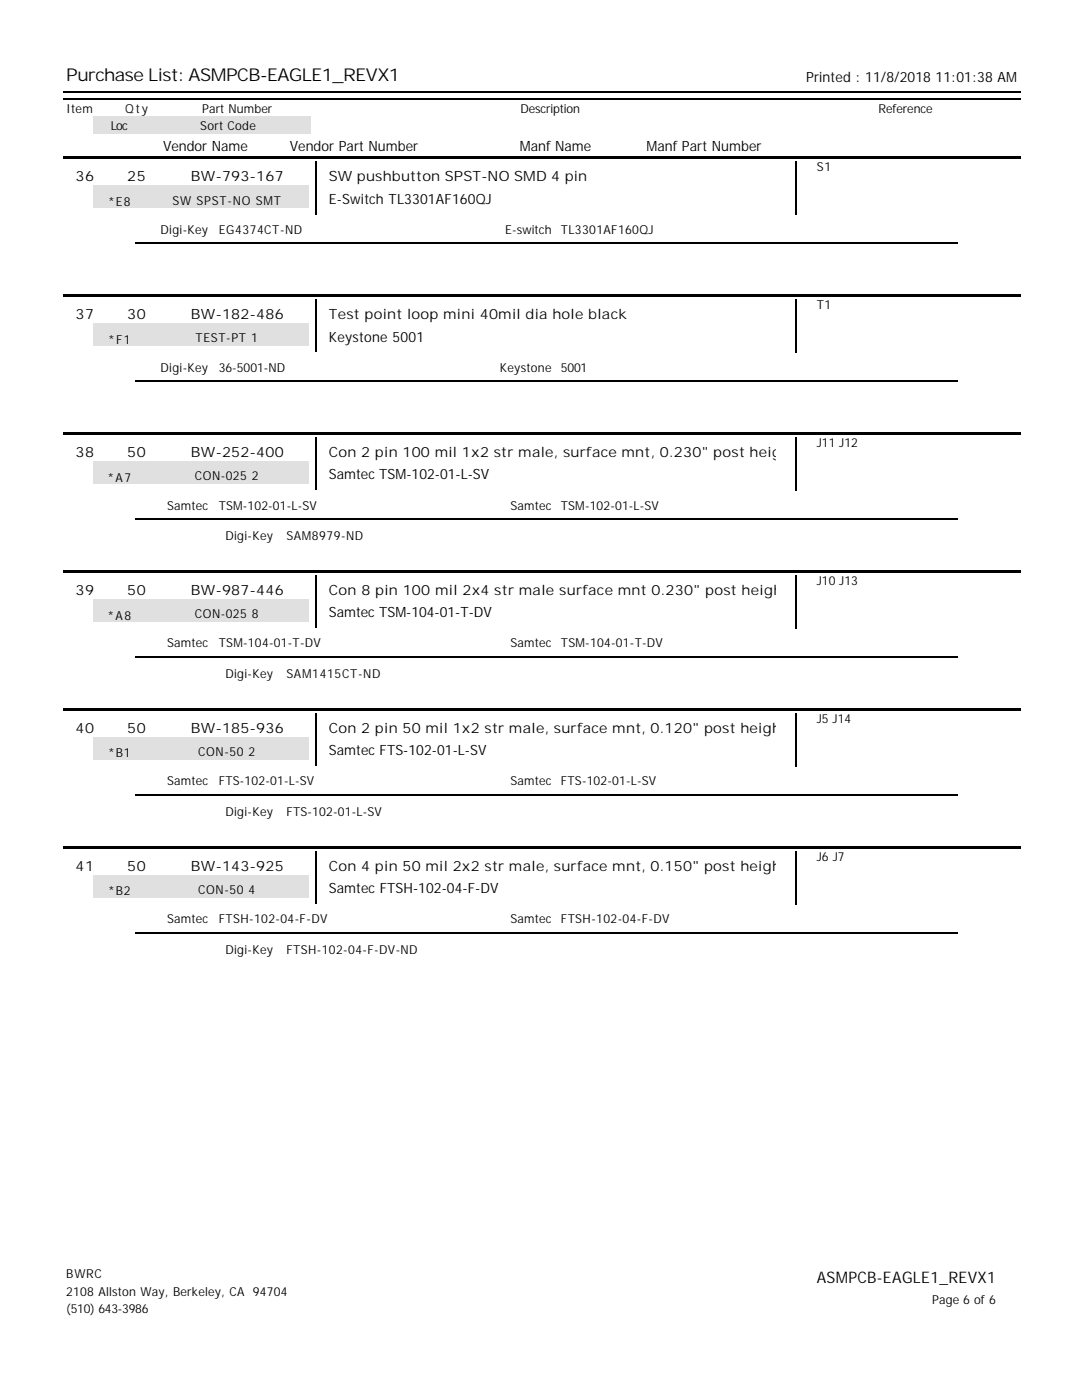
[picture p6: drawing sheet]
<svg xmlns="http://www.w3.org/2000/svg" width="216mm" height="279mm" viewBox="0 0 216 279" stroke-linecap="round" stroke-linejoin="round" font-family="sans-serif">
<defs><g id="words">
<text font-size="3.5" x="13.2" y="16.2">Purchase List: ASMPCB-EAGLE1_REVX1</text>
<text font-size="3.2" x="163" y="256.1">ASMPCB-EAGLE1_REVX1</text>
<g font-size="2.8">
<text x="160.9" y="16.3">Printed : 11/8/2018 11:01:38 AM</text>
<text x="32.5" y="30.1">Vendor Name</text>
<text x="57.8" y="30.1">Vendor Part Number</text>
<text x="103.7" y="30.1">Manf Name</text>
<text x="129" y="30.1">Manf Part Number</text>
<text x="15.1" y="36.2">36</text>
<text x="25.4" y="36.2">25</text>
<text x="38.1" y="36.2">BW-793-167</text>
<text x="65.6" y="36.2">SW pushbutton SPST-NO SMD 4 pin</text>
<text x="65.6" y="40.7">E-Switch TL3301AF160QJ</text>
<text x="15.1" y="63.7">37</text>
<text x="25.4" y="63.7">30</text>
<text x="38.1" y="63.7">BW-182-486</text>
<text x="65.6" y="63.7">Test point loop mini 40mil dia hole black</text>
<text x="65.6" y="68.2">Keystone 5001</text>
<text x="15.1" y="91.2">38</text>
<text x="25.4" y="91.2">50</text>
<text x="38.1" y="91.2">BW-252-400</text>
<text x="65.6" y="91.2">Con 2 pin 100 mil 1x2 str male, surface mnt, 0.230&quot; post height</text>
<text x="65.6" y="95.7">Samtec TSM-102-01-L-SV</text>
<text x="15.1" y="118.7">39</text>
<text x="25.4" y="118.7">50</text>
<text x="38.1" y="118.7">BW-987-446</text>
<text x="65.6" y="118.7">Con 8 pin 100 mil 2x4 str male surface mnt 0.230&quot; post height</text>
<text x="65.6" y="123.2">Samtec TSM-104-01-T-DV</text>
<text x="15.1" y="146.2">40</text>
<text x="25.4" y="146.2">50</text>
<text x="38.1" y="146.2">BW-185-936</text>
<text x="65.6" y="146.2">Con 2 pin 50 mil 1x2 str male, surface mnt, 0.120&quot; post height</text>
<text x="65.6" y="150.7">Samtec FTS-102-01-L-SV</text>
<text x="15.1" y="173.7">41</text>
<text x="25.4" y="173.7">50</text>
<text x="38.1" y="173.7">BW-143-925</text>
<text x="65.6" y="173.7">Con 4 pin 50 mil 2x2 str male, surface mnt, 0.150&quot; post height</text>
<text x="65.6" y="178.2">Samtec FTSH-102-04-F-DV</text>
</g>
<g font-size="2.5">
<text x="13.2" y="22.6">Item</text>
<text x="25" y="22.6">Qty</text>
<text x="40.3" y="22.6">Part Number</text>
<text x="103.8" y="22.6">Description</text>
<text x="175.3" y="22.6">Reference</text>
<text x="22.1" y="26">Loc</text>
<text x="40" y="26">Sort Code</text>
<text x="163" y="34.2">S1</text>
<text x="21.6" y="41.1">*E8</text>
<text x="34.4" y="40.8">SW SPST-NO SMT</text>
<text x="32" y="46.7">Digi-Key</text>
<text x="43.7" y="46.7">EG4374CT-ND</text>
<text x="100.8" y="46.7">E-switch</text>
<text x="111.9" y="46.7">TL3301AF160QJ</text>
<text x="163" y="61.7">T1</text>
<text x="21.6" y="68.6">*F1</text>
<text x="39" y="68.4">TEST-PT 1</text>
<text x="32" y="74.2">Digi-Key</text>
<text x="43.7" y="74.2">36-5001-ND</text>
<text x="99.7" y="74.2">Keystone</text>
<text x="111.9" y="74.2">5001</text>
<text x="163" y="89.3">J11 J12</text>
<text x="38.9" y="95.9">CON-025 2</text>
<text x="21.4" y="96.1">*A7</text>
<text x="33.3" y="101.7">Samtec</text>
<text x="43.7" y="101.7">TSM-102-01-L-SV</text>
<text x="101.9" y="101.7">Samtec</text>
<text x="111.9" y="101.7">TSM-102-01-L-SV</text>
<text x="45" y="107.8">Digi-Key</text>
<text x="57.1" y="107.8">SAM8979-ND</text>
<text x="163" y="116.8">J10 J13</text>
<text x="21.4" y="123.6">*A8</text>
<text x="38.9" y="123.4">CON-025 8</text>
<text x="33.3" y="129.2">Samtec</text>
<text x="43.7" y="129.2">TSM-104-01-T-DV</text>
<text x="101.9" y="129.2">Samtec</text>
<text x="111.9" y="129.2">TSM-104-01-T-DV</text>
<text x="45" y="135.3">Digi-Key</text>
<text x="57.1" y="135.3">SAM1415CT-ND</text>
<text x="163" y="144.3">J5 J14</text>
<text x="21.6" y="151.2">*B1</text>
<text x="39.6" y="150.9">CON-50 2</text>
<text x="33.3" y="156.7">Samtec</text>
<text x="43.7" y="156.7">FTS-102-01-L-SV</text>
<text x="101.9" y="156.7">Samtec</text>
<text x="111.9" y="156.7">FTS-102-01-L-SV</text>
<text x="45" y="162.8">Digi-Key</text>
<text x="57.1" y="162.8">FTS-102-01-L-SV</text>
<text x="163" y="171.8">J6 J7</text>
<text x="21.6" y="178.7">*B2</text>
<text x="39.6" y="178.4">CON-50 4</text>
<text x="33.3" y="184.2">Samtec</text>
<text x="43.7" y="184.2">FTSH-102-04-F-DV</text>
<text x="101.9" y="184.2">Samtec</text>
<text x="111.9" y="184.2">FTSH-102-04-F-DV</text>
<text x="45" y="190.3">Digi-Key</text>
<text x="57.1" y="190.3">FTSH-102-04-F-DV-ND</text>
<text x="13.2" y="255.1">BWRC</text>
<text x="13.2" y="258.6">2108 Allston Way, Berkeley, CA 94704</text>
<text x="13.2" y="262">(510) 643-3986</text>
<text x="186" y="260.2">Page 6 of 6</text>
</g>
</g></defs>
<path d="M12.7 18.4h191" fill="none" stroke="#000" stroke-width=".26"/>
<g fill="#fff">
<path d="M27 27h28v4h-28z"/>
<path d="M56.6 27h28.1v4h-28.1z"/>
<path d="M96.8 27h28.1v4h-28.1z"/>
<path d="M126.5 27h28.3v4h-28.3z"/>
</g>
<path d="M12.7 19.7h191" fill="none" stroke="#000" stroke-width=".26"/>
<g fill="#e0e0e0">
<path d="M18.5 23.3h10.9v3.4h-10.9z"/>
<path d="M29.4 23.3h32.5v3.4h-32.5z"/>
</g>
<g fill="#fff">
<path d="M65.1 32.5h89.7v4.5h-89.7z"/>
<path d="M65.1 37h89.7v4.5h-89.7z"/>
</g>
<path d="M158.9 32.3v10.6" fill="none" stroke="#000" stroke-width=".26"/>
<path d="M29.1 37h32.5v4.5h-32.5z" fill="#e0e0e0"/>
<path d="M14 42.9h28.1v4.5h-28.1z" fill="#fff"/>
<path d="M63.1 32.3v10.6" fill="none" stroke="#000" stroke-width=".26"/>
<g fill="#fff">
<path d="M43.1 42.9h45v4.5h-45z"/>
<path d="M88.9 42.9h21.7v4.5h-21.7z"/>
<path d="M111.4 42.9h45v4.5h-45z"/>
</g>
<path d="M12.7 31.2h191v.6h-191z" fill="#000"/>
<path d="M18.5 37h10.9v4.5h-10.9z" fill="#e0e0e0"/>
<path d="M27 48.6h164" fill="none" stroke="#000" stroke-width=".26"/>
<g fill="#fff">
<path d="M27 48.9h28v4.5h-28z"/>
<path d="M56.6 48.9h45v4.5h-45z"/>
<path d="M56.6 53.4h45v4.5h-45z"/>
<path d="M27 53.4h28v4.5h-28z"/>
<path d="M145.8 48.9h45v4.5h-45z"/>
<path d="M116.2 48.9h28v4.5h-28z"/>
<path d="M116.2 53.4h28v4.5h-28z"/>
<path d="M145.8 53.4h45v4.5h-45z"/>
<path d="M65.1 60.1h89.7v4.5h-89.7z"/>
<path d="M65.1 64.6h89.7v4.5h-89.7z"/>
</g>
<path d="M158.9 59.8v10.6" fill="none" stroke="#000" stroke-width=".26"/>
<path d="M29.1 64.6h32.5v4.5h-32.5z" fill="#e0e0e0"/>
<path d="M14 70.4h28.1v4.5h-28.1z" fill="#fff"/>
<path d="M63.1 59.8v10.6" fill="none" stroke="#000" stroke-width=".26"/>
<g fill="#fff">
<path d="M43.1 70.4h45v4.5h-45z"/>
<path d="M88.9 70.4h21.7v4.5h-21.7z"/>
<path d="M111.4 70.4h45v4.5h-45z"/>
</g>
<path d="M12.7 58.7h191v.6h-191z" fill="#000"/>
<path d="M18.5 64.6h10.9v4.5h-10.9z" fill="#e0e0e0"/>
<path d="M27 76.1h164" fill="none" stroke="#000" stroke-width=".26"/>
<g fill="#fff">
<path d="M27 76.5h28v4.5h-28z"/>
<path d="M56.6 76.5h45v4.5h-45z"/>
<path d="M56.6 81h45v4.5h-45z"/>
<path d="M27 81h28v4.5h-28z"/>
<path d="M145.8 76.5h45v4.5h-45z"/>
<path d="M116.2 76.5h28v4.5h-28z"/>
<path d="M116.2 81h28v4.5h-28z"/>
<path d="M145.8 81h45v4.5h-45z"/>
<path d="M65.1 87.6h89.7v4.5h-89.7z"/>
<path d="M65.1 92.1h89.7v4.5h-89.7z"/>
</g>
<path d="M158.9 87.3v10.6" fill="none" stroke="#000" stroke-width=".26"/>
<path d="M29.1 92.1h32.5v4.5h-32.5z" fill="#e0e0e0"/>
<path d="M14 97.9h28.1v4.5h-28.1z" fill="#fff"/>
<path d="M63.1 87.3v10.6" fill="none" stroke="#000" stroke-width=".26"/>
<g fill="#fff">
<path d="M43.1 97.9h45v4.5h-45z"/>
<path d="M88.9 97.9h21.7v4.5h-21.7z"/>
<path d="M111.4 97.9h45v4.5h-45z"/>
</g>
<path d="M12.7 86.3h191v.5h-191z" fill="#000"/>
<path d="M18.5 92.1h10.9v4.5h-10.9z" fill="#e0e0e0"/>
<path d="M27 103.6h164" fill="none" stroke="#000" stroke-width=".26"/>
<g fill="#fff">
<path d="M27 104h28v4.5h-28z"/>
<path d="M56.6 104h45v4.5h-45z"/>
<path d="M56.6 108.5h45v4.5h-45z"/>
<path d="M27 108.5h28v4.5h-28z"/>
<path d="M145.8 104h45v4.5h-45z"/>
<path d="M116.2 104h28v4.5h-28z"/>
<path d="M116.2 108.5h28v4.5h-28z"/>
<path d="M145.8 108.5h45v4.5h-45z"/>
<path d="M65.1 115.1h89.7v4.5h-89.7z"/>
<path d="M65.1 119.6h89.7v4.5h-89.7z"/>
</g>
<path d="M158.9 114.8v10.6" fill="none" stroke="#000" stroke-width=".26"/>
<path d="M29.1 119.6h32.5v4.5h-32.5z" fill="#e0e0e0"/>
<path d="M14 125.4h28.1v4.5h-28.1z" fill="#fff"/>
<path d="M63.1 114.8v10.6" fill="none" stroke="#000" stroke-width=".26"/>
<g fill="#fff">
<path d="M43.1 125.4h45v4.5h-45z"/>
<path d="M88.9 125.4h21.7v4.5h-21.7z"/>
<path d="M111.4 125.4h45v4.5h-45z"/>
</g>
<path d="M12.7 113.8h191v.5h-191z" fill="#000"/>
<path d="M18.5 119.6h10.9v4.5h-10.9z" fill="#e0e0e0"/>
<path d="M27 131.1h164" fill="none" stroke="#000" stroke-width=".26"/>
<g fill="#fff">
<path d="M27 131.5h28v4.5h-28z"/>
<path d="M56.6 131.5h45v4.5h-45z"/>
<path d="M56.6 136h45v4.5h-45z"/>
<path d="M27 136h28v4.5h-28z"/>
<path d="M145.8 131.5h45v4.5h-45z"/>
<path d="M116.2 131.5h28v4.5h-28z"/>
<path d="M116.2 136h28v4.5h-28z"/>
<path d="M145.8 136h45v4.5h-45z"/>
<path d="M65.1 142.6h89.7v4.5h-89.7z"/>
<path d="M65.1 147.1h89.7v4.5h-89.7z"/>
</g>
<path d="M158.9 142.3v10.6" fill="none" stroke="#000" stroke-width=".26"/>
<path d="M29.1 147.1h32.5v4.5h-32.5z" fill="#e0e0e0"/>
<path d="M14 152.9h28.1v4.5h-28.1z" fill="#fff"/>
<path d="M63.1 142.3v10.6" fill="none" stroke="#000" stroke-width=".26"/>
<g fill="#fff">
<path d="M43.1 152.9h45v4.5h-45z"/>
<path d="M88.9 152.9h21.7v4.5h-21.7z"/>
<path d="M111.4 152.9h45v4.5h-45z"/>
</g>
<path d="M12.7 141.3h191v.5h-191z" fill="#000"/>
<path d="M18.5 147.1h10.9v4.5h-10.9z" fill="#e0e0e0"/>
<path d="M27 158.6h164" fill="none" stroke="#000" stroke-width=".26"/>
<g fill="#fff">
<path d="M27 159h28v4.5h-28z"/>
<path d="M56.6 159h45v4.5h-45z"/>
<path d="M56.6 163.5h45v4.5h-45z"/>
<path d="M27 163.5h28v4.5h-28z"/>
<path d="M145.8 159h45v4.5h-45z"/>
<path d="M116.2 159h28v4.5h-28z"/>
<path d="M116.2 163.5h28v4.5h-28z"/>
<path d="M145.8 163.5h45v4.5h-45z"/>
<path d="M65.1 170.1h89.7v4.5h-89.7z"/>
<path d="M65.1 174.6h89.7v4.5h-89.7z"/>
</g>
<path d="M158.9 169.9v10.5" fill="none" stroke="#000" stroke-width=".26"/>
<path d="M29.1 174.6h32.5v4.5h-32.5z" fill="#e0e0e0"/>
<path d="M14 180.4h28.1v4.5h-28.1z" fill="#fff"/>
<path d="M63.1 169.9v10.5" fill="none" stroke="#000" stroke-width=".26"/>
<g fill="#fff">
<path d="M43.1 180.4h45v4.5h-45z"/>
<path d="M88.9 180.4h21.7v4.5h-21.7z"/>
<path d="M111.4 180.4h45v4.5h-45z"/>
</g>
<path d="M12.7 168.8h191v.5h-191z" fill="#000"/>
<path d="M18.5 174.6h10.9v4.5h-10.9z" fill="#e0e0e0"/>
<path d="M27 186.1h164" fill="none" stroke="#000" stroke-width=".26"/>
<g fill="#fff">
<path d="M27 186.5h28v4.5h-28z"/>
<path d="M56.6 186.5h45v4.5h-45z"/>
<path d="M56.6 191h45v4.5h-45z"/>
<path d="M27 191h28v4.5h-28z"/>
<path d="M145.8 186.5h45v4.5h-45z"/>
<path d="M116.2 186.5h28v4.5h-28z"/>
<path d="M116.2 191h28v4.5h-28z"/>
<path d="M145.8 191h45v4.5h-45z"/>
</g>
<use href="#words"/>
</svg>
